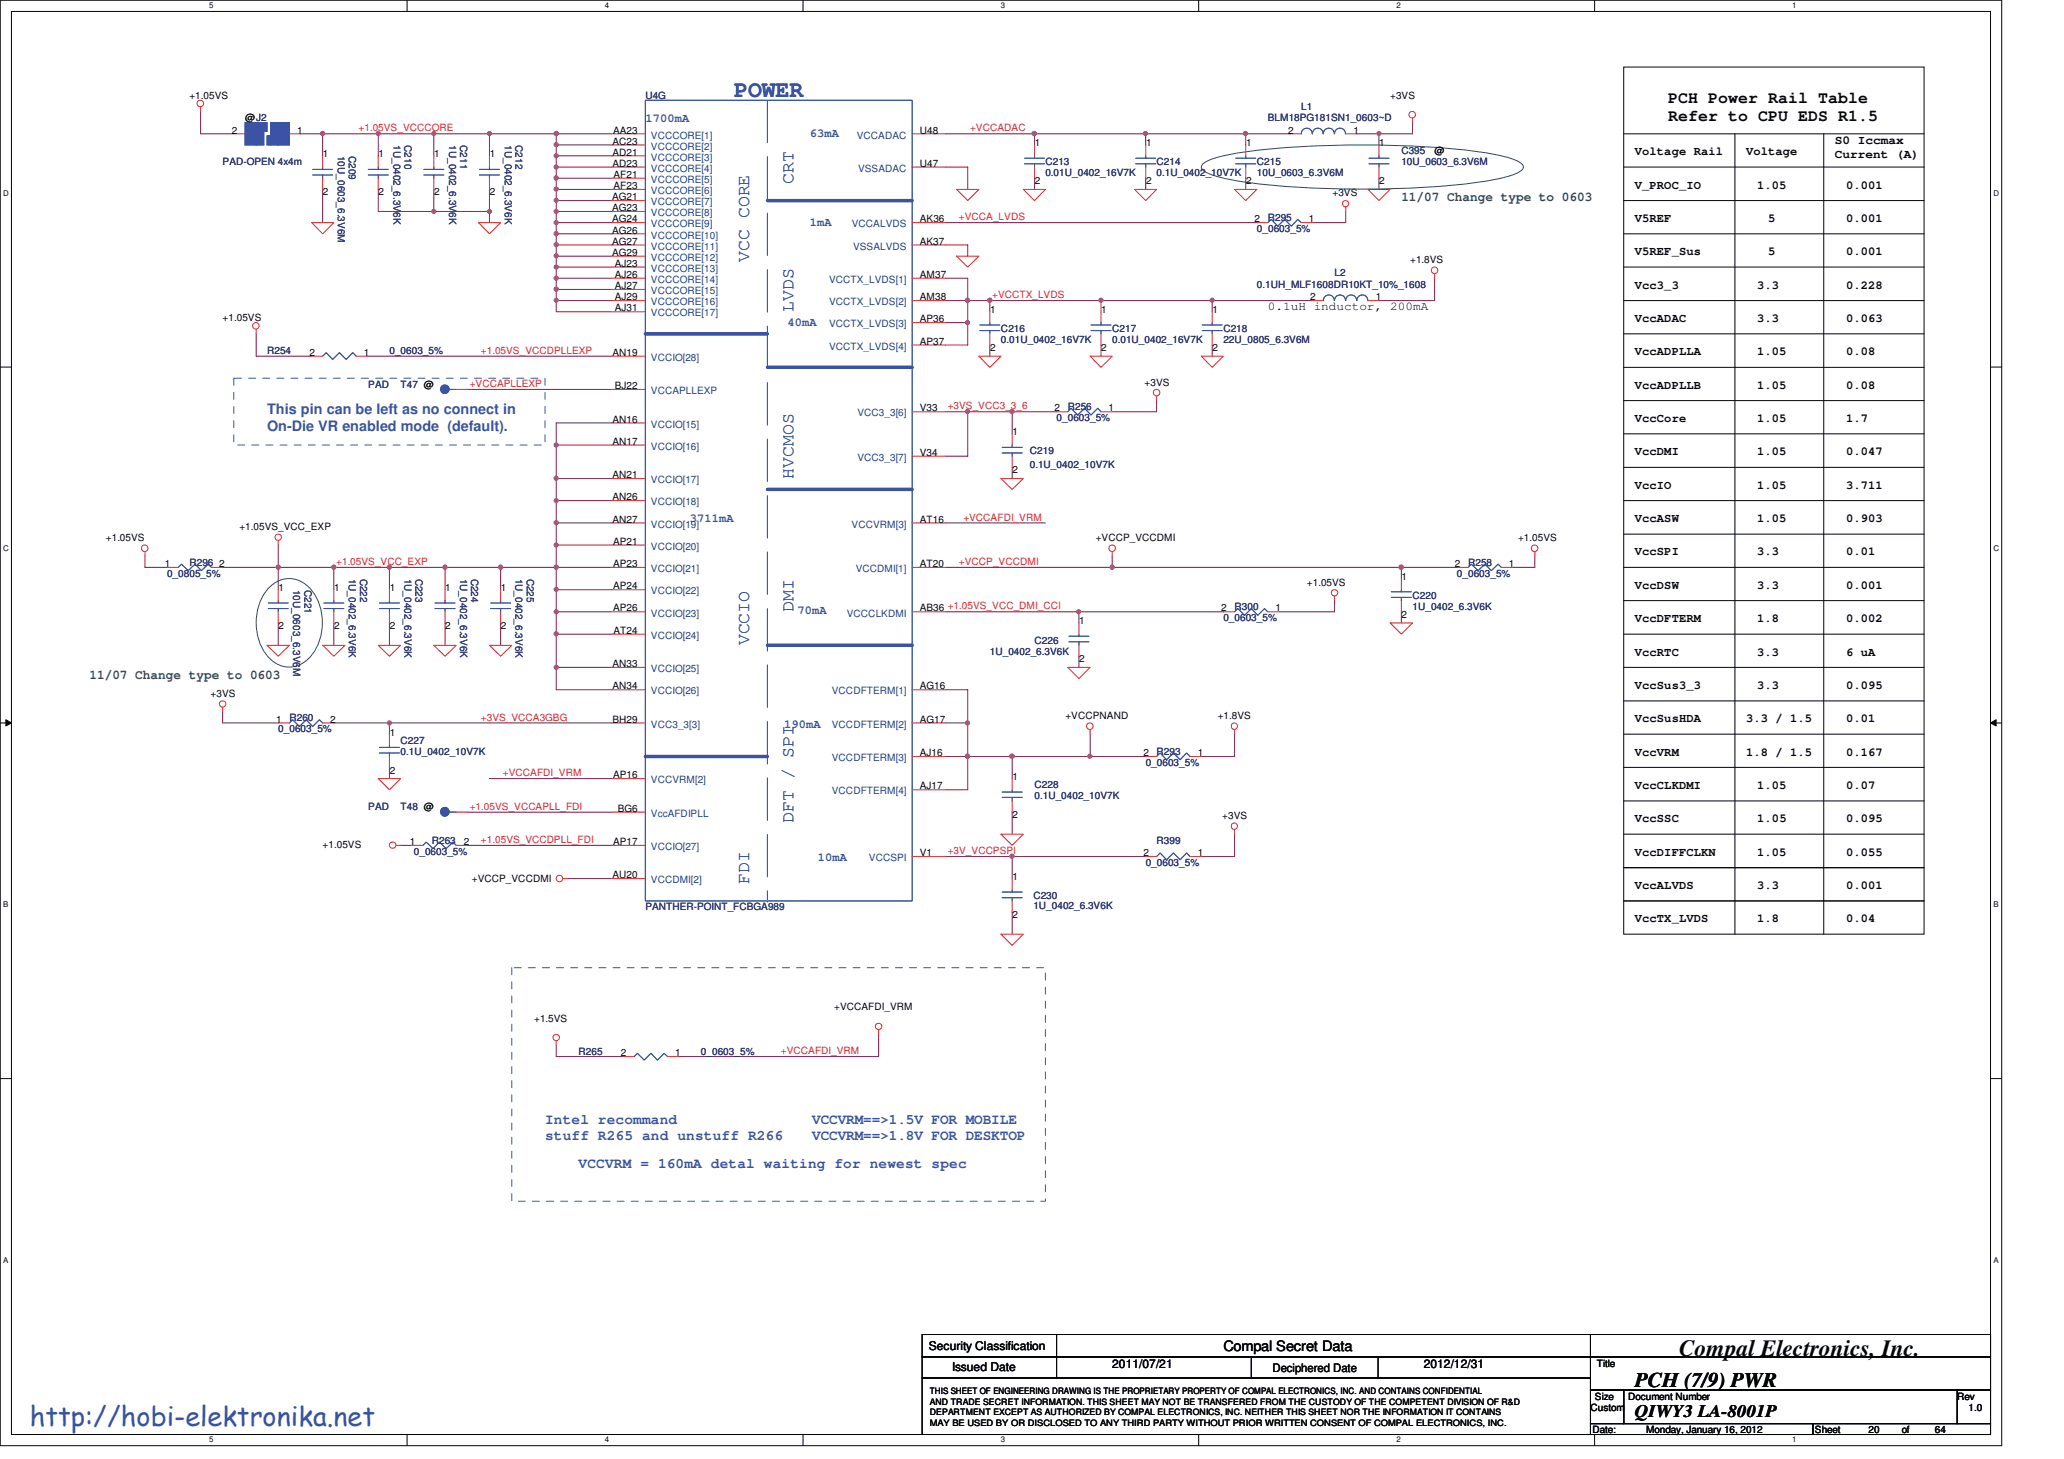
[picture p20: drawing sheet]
<svg xmlns="http://www.w3.org/2000/svg" width="297mm" height="210mm" viewBox="0 0 297 210" stroke-linecap="round" stroke-linejoin="round" font-family="sans-serif">
<defs><g id="words">
<text font-size="3.9" fill="#3953a4" x="4.3" y="205.2">http://hobi-elektronika.net</text>
<text font-size="3.3" fill="#3a53a4" x="105.7" y="14">POWER</text>
<text font-size="3.3" fill="#040505" x="241.7" y="195.1">Compal Electronics, Inc.</text>
<text font-size="3" fill="#040505" x="235.3" y="199.6">PCH (7/9) PWR</text>
<g font-size="2.5" fill="#3a53a4">
<text x="114.2" y="26.5" transform="rotate(-90 114.2 26.5)">CRT</text>
<text x="107.8" y="37.7" transform="rotate(-90 107.8 37.7)">VCC CORE</text>
<text x="114.2" y="44.9" transform="rotate(-90 114.2 44.9)">LVDS</text>
<text x="114.2" y="68.9" transform="rotate(-90 114.2 68.9)">HVCMOS</text>
<text x="114.2" y="88" transform="rotate(-90 114.2 88)">DMI</text>
<text x="107.8" y="92.9" transform="rotate(-90 107.8 92.9)">VCCIO</text>
<text x="114.2" y="118.4" transform="rotate(-90 114.2 118.4)">DFT / SPI</text>
<text x="107.8" y="127.2" transform="rotate(-90 107.8 127.2)">FDI</text>
</g>
<text font-size="2.5" fill="#040505" x="235.3" y="204">QIWY3 LA-8001P</text>
<g font-size="2.4" fill="#040505">
<text x="240.1" y="14.8">PCH Power Rail Table</text>
<text x="240.1" y="17.5">Refer to CPU EDS R1.5</text>
</g>
<g font-size="2.1" fill="#3a53a4">
<text x="38.4" y="59.6">This pin can be left as no connect in</text>
<text x="38.4" y="62">On-Die VR enabled mode (default).</text>
<text x="78.4" y="161.8">Intel recommand</text>
<text x="116.9" y="161.8">VCCVRM==&gt;1.5V FOR MOBILE</text>
<text x="78.4" y="164.1">stuff R265 and unstuff R266</text>
<text x="116.9" y="164.1">VCCVRM==&gt;1.8V FOR DESKTOP</text>
<text x="83.3" y="168.1">VCCVRM = 160mA detal waiting for newest spec</text>
</g>
<text font-size="2.1" fill="#040505" x="176.1" y="194.5">Compal Secret Data</text>
<g font-size="1.9" fill="#0a8141">
<text x="201.7" y="28.9">11/07 Change type to 0603</text>
<text x="12.9" y="97.7">11/07 Change type to 0603</text>
</g>
<g font-size="1.7" fill="#3a53a4">
<text x="92.9" y="17.5">1700mA</text>
<text x="116.5" y="19.8">63mA</text>
<text x="116.5" y="32.6">1mA</text>
<text x="113.3" y="47">40mA</text>
<text x="99.3" y="75.1">3711mA</text>
<text x="114.8" y="88.4">70mA</text>
<text x="112.9" y="104.7">190mA</text>
<text x="117.7" y="123.9">10mA</text>
</g>
<g font-size="1.7" fill="#040505">
<text x="235.3" y="22.3">Voltage Rail</text>
<text x="251.3" y="22.3">Voltage</text>
<text x="264.1" y="20.7">S0 Iccmax</text>
<text x="264.1" y="22.7">Current (A)</text>
<text x="235.3" y="27.1">V_PROC_IO</text>
<text x="252.9" y="27.1">1.05</text>
<text x="265.7" y="27.1">0.001</text>
<text x="235.3" y="31.9">V5REF</text>
<text x="254.5" y="31.9">5</text>
<text x="265.7" y="31.9">0.001</text>
<text x="235.3" y="36.7">V5REF_Sus</text>
<text x="235.3" y="41.5">Vcc3_3</text>
<text x="252.9" y="41.5">3.3</text>
<text x="254.5" y="36.7">5</text>
<text x="265.7" y="36.7">0.001</text>
<text x="265.7" y="41.5">0.228</text>
<text x="182.5" y="44.7">0.1uH inductor, 200mA</text>
<text x="235.3" y="46.4">VccADAC</text>
<text x="252.9" y="46.4">3.3</text>
<text x="265.7" y="46.4">0.063</text>
<text x="235.3" y="51.1">VccADPLLA</text>
<text x="252.9" y="51.1">1.05</text>
<text x="265.7" y="51.1">0.08</text>
<text x="235.3" y="55.9">VccADPLLB</text>
<text x="252.9" y="55.9">1.05</text>
<text x="265.7" y="55.9">0.08</text>
<text x="235.3" y="60.7">VccCore</text>
<text x="235.3" y="65.5">VccDMI</text>
<text x="252.9" y="60.7">1.05</text>
<text x="252.9" y="65.5">1.05</text>
<text x="265.7" y="60.7">1.7</text>
<text x="265.7" y="65.5">0.047</text>
<text x="235.3" y="70.4">VccIO</text>
<text x="252.9" y="70.4">1.05</text>
<text x="265.7" y="70.4">3.711</text>
<text x="235.3" y="75.1">VccASW</text>
<text x="252.9" y="75.1">1.05</text>
<text x="265.7" y="75.1">0.903</text>
<text x="235.3" y="79.9">VccSPI</text>
<text x="252.9" y="79.9">3.3</text>
<text x="265.7" y="79.9">0.01</text>
<text x="235.3" y="84.7">VccDSW</text>
<text x="235.3" y="89.5">VccDFTERM</text>
<text x="252.9" y="84.7">3.3</text>
<text x="252.9" y="89.5">1.8</text>
<text x="265.7" y="89.5">0.002</text>
<text x="265.7" y="84.7">0.001</text>
<text x="235.3" y="94.4">VccRTC</text>
<text x="252.9" y="94.4">3.3</text>
<text x="265.7" y="94.4">6 uA</text>
<text x="235.3" y="99.1">VccSus3_3</text>
<text x="252.9" y="99.1">3.3</text>
<text x="265.7" y="99.1">0.095</text>
<text x="235.3" y="103.9">VccSusHDA</text>
<text x="251.3" y="103.9">3.3 / 1.5</text>
<text x="265.7" y="103.9">0.01</text>
<text x="235.3" y="108.8">VccVRM</text>
<text x="235.3" y="113.5">VccCLKDMI</text>
<text x="251.3" y="108.8">1.8 / 1.5</text>
<text x="252.9" y="113.5">1.05</text>
<text x="265.7" y="108.8">0.167</text>
<text x="265.7" y="113.5">0.07</text>
<text x="235.3" y="118.4">VccSSC</text>
<text x="252.9" y="118.4">1.05</text>
<text x="265.7" y="118.4">0.095</text>
<text x="235.3" y="123.1">VccDIFFCLKN</text>
<text x="252.9" y="123.1">1.05</text>
<text x="265.7" y="123.1">0.055</text>
<text x="235.3" y="127.9">VccALVDS</text>
<text x="252.9" y="127.9">3.3</text>
<text x="265.7" y="127.9">0.001</text>
<text x="235.3" y="132.8">VccTX_LVDS</text>
<text x="252.9" y="132.8">1.8</text>
<text x="265.7" y="132.8">0.04</text>
<text x="133.7" y="194.3">Security Classification</text>
<text x="137" y="197.4">Issued Date</text>
<text x="160.1" y="196.9">2011/07/21</text>
<text x="183.1" y="197.4">Deciphered Date</text>
<text x="204.9" y="196.9">2012/12/31</text>
</g>
<g font-size="1.4" fill="#040505">
<text x="27.3" y="14.2">+1.05VS</text>
<text x="35.3" y="17.4">@J2</text>
<text x="200.1" y="14.2">+3VS</text>
<text x="33.4" y="19.2">2</text>
<text x="42.8" y="19.2">1</text>
<text x="46.5" y="22.6">1</text>
<text x="54.5" y="22.6">1</text>
<text x="62.5" y="22.6">1</text>
<text x="70.5" y="22.6">1</text>
<text x="88.1" y="20.8">AC23</text>
<text x="88.1" y="22.4">AD21</text>
<text x="88.1" y="24">AD23</text>
<text x="88.2" y="19.2">AA23</text>
<text x="132.4" y="24">U47</text>
<text x="132.4" y="19.2">U48</text>
<text x="148.9" y="21">1</text>
<text x="164.9" y="21">1</text>
<text x="179.3" y="21">1</text>
<text x="185.4" y="19.2">2</text>
<text x="194.8" y="19.2">1</text>
<text x="198.5" y="21">1</text>
<text x="206.5" y="22.2">@</text>
<text x="46.5" y="28.1">2</text>
<text x="54.5" y="28.1">2</text>
<text x="62.5" y="28.1">2</text>
<text x="70.5" y="28.1">2</text>
<text x="88.1" y="28.8">AG21</text>
<text x="88.3" y="25.6">AF21</text>
<text x="88.3" y="27.2">AF23</text>
<text x="148.9" y="26.5">2</text>
<text x="164.9" y="26.5">2</text>
<text x="179.3" y="26.5">2</text>
<text x="191.8" y="28.3">+3VS</text>
<text x="198.5" y="26.5">2</text>
<text x="88.1" y="30.4">AG23</text>
<text x="88.1" y="32">AG24</text>
<text x="88.1" y="33.6">AG26</text>
<text x="88.1" y="35.2">AG27</text>
<text x="132.4" y="35.2">AK37</text>
<text x="132.4" y="32">AK36</text>
<text x="180.5" y="32">2</text>
<text x="188.4" y="32">1</text>
<text x="88.1" y="36.8">AG29</text>
<text x="88.5" y="38.4">AJ23</text>
<text x="88.5" y="40">AJ26</text>
<text x="88.5" y="41.6">AJ27</text>
<text x="132.4" y="40">AM37</text>
<text x="202.9" y="37.9">+1.8VS</text>
<text x="32" y="46.2">+1.05VS</text>
<text x="88.5" y="43.2">AJ29</text>
<text x="88.5" y="44.8">AJ31</text>
<text x="132.4" y="43.2">AM38</text>
<text x="132.4" y="46.4">AP36</text>
<text x="142.5" y="45">1</text>
<text x="158.5" y="45">1</text>
<text x="174.5" y="45">1</text>
<text x="188.5" y="43.2">2</text>
<text x="198" y="43.2">1</text>
<text x="44.5" y="51.2">2</text>
<text x="52.4" y="51.2">1</text>
<text x="88.1" y="51.2">AN19</text>
<text x="132.4" y="49.6">AP37</text>
<text x="142.5" y="50.5">2</text>
<text x="158.5" y="50.5">2</text>
<text x="174.5" y="50.5">2</text>
<text x="88.5" y="56">BJ22</text>
<text x="132.4" y="59.2">V33</text>
<text x="151.8" y="59.2">2</text>
<text x="159.6" y="59.2">1</text>
<text x="164.7" y="55.5">+3VS</text>
<text x="88.1" y="60.8">AN16</text>
<text x="88.1" y="64">AN17</text>
<text x="132.4" y="65.6">V34</text>
<text x="145.7" y="62.6">1</text>
<text x="88.1" y="68.8">AN21</text>
<text x="145.7" y="68.1">2</text>
<text x="15.2" y="77.9">+1.05VS</text>
<text x="34.5" y="76.3">+1.05VS_VCC_EXP</text>
<text x="88.1" y="72">AN26</text>
<text x="88.1" y="75.2">AN27</text>
<text x="132.4" y="75.2">AT16</text>
<text x="157.7" y="77.9">+VCCP_VCCDMI</text>
<text x="218.5" y="77.9">+1.05VS</text>
<text x="23.7" y="81.6">1</text>
<text x="31.5" y="81.6">2</text>
<text x="88.2" y="78.4">AP21</text>
<text x="88.2" y="81.6">AP23</text>
<text x="132.4" y="81.6">AT20</text>
<text x="201.7" y="83.5">1</text>
<text x="209.4" y="81.6">2</text>
<text x="217.2" y="81.6">1</text>
<text x="40.1" y="85">1</text>
<text x="48.1" y="85">1</text>
<text x="56.1" y="85">1</text>
<text x="64.1" y="85">1</text>
<text x="72.1" y="85">1</text>
<text x="88.2" y="88">AP26</text>
<text x="88.2" y="84.8">AP24</text>
<text x="132.4" y="88">AB36 +1.05VS_VCC_DMI_CCI</text>
<text x="155.3" y="89.9">1</text>
<text x="175.8" y="88">2</text>
<text x="183.6" y="88">1</text>
<text x="188.1" y="84.3">+1.05VS</text>
<text x="201.7" y="88.9">2</text>
<text x="40.1" y="90.5">2</text>
<text x="48.1" y="90.5">2</text>
<text x="56.1" y="90.5">2</text>
<text x="64.1" y="90.5">2</text>
<text x="72.1" y="90.5">2</text>
<text x="88.3" y="91.2">AT24</text>
<text x="155.3" y="95.3">2</text>
<text x="30.3" y="100.3">+3VS</text>
<text x="88.1" y="96">AN33</text>
<text x="88.1" y="99.2">AN34</text>
<text x="132.4" y="99.2">AG16</text>
<text x="39.7" y="104">1</text>
<text x="47.5" y="104">2</text>
<text x="56.1" y="105.9">1</text>
<text x="88.1" y="104">BH29</text>
<text x="132.4" y="104">AG17</text>
<text x="153.3" y="103.5">+VCCPNAND</text>
<text x="175.3" y="103.5">+1.8VS</text>
<text x="56.1" y="111.3">2</text>
<text x="88.2" y="112">AP16</text>
<text x="132.4" y="113.6">AJ17</text>
<text x="132.4" y="108.8">AJ16</text>
<text x="145.7" y="112.3">1</text>
<text x="164.5" y="108.8">2</text>
<text x="172.4" y="108.8">1</text>
<text x="88.9" y="116.8">BG6</text>
<text x="145.7" y="117.7">2</text>
<text x="175.9" y="117.9">+3VS</text>
<text x="46.4" y="122">+1.05VS</text>
<text x="59" y="121.6">1</text>
<text x="66.8" y="121.6">2</text>
<text x="88.2" y="121.6">AP17</text>
<text x="132.4" y="123.2">V1</text>
<text x="164.5" y="123.2">2</text>
<text x="172.4" y="123.2">1</text>
<text x="67.9" y="126.9">+VCCP_VCCDMI</text>
<text x="88.1" y="126.4">AU20</text>
<text x="145.7" y="126.7">1</text>
<text x="145.7" y="132.1">2</text>
<text x="76.9" y="147">+1.5VS</text>
<text x="120.1" y="145.4">+VCCAFDI_VRM</text>
<text x="89.4" y="152">2</text>
<text x="97.2" y="152">1</text>
<text x="229.8" y="196.8">Title</text>
<text x="228.9" y="203">Custom</text>
<text x="229.5" y="201.4">Size</text>
<text x="234.3" y="201.4">Document Number</text>
<text x="281.7" y="201.4">Rev</text>
<text x="283.3" y="203">1.0</text>
<text x="229.2" y="206.2">Date:</text>
<text x="236.9" y="206.2">Monday, January 16, 2012</text>
<text x="261.2" y="206.2">Sheet</text>
<text x="268.9" y="206.2">20</text>
<text x="273.7" y="206.2">of</text>
<text x="278.5" y="206.2">64</text>
</g>
<g font-size="1.4" fill="#2d2d72">
<text x="92.9" y="14.2">U4G</text>
<text x="182.5" y="17.4">BLM18PG181SN1_0603~D</text>
<text x="187.3" y="15.8">L1</text>
<text x="32" y="23.8">PAD-OPEN 4x4m</text>
<text x="48.6" y="22.4" transform="rotate(90 48.6 22.4)">10U_0603_6.3V6M</text>
<text x="50.2" y="22.4" transform="rotate(90 50.2 22.4)">C209</text>
<text x="56.6" y="20.9" transform="rotate(90 56.6 20.9)">1U_0402_6.3V6K</text>
<text x="58.2" y="20.9" transform="rotate(90 58.2 20.9)">C210</text>
<text x="64.6" y="20.9" transform="rotate(90 64.6 20.9)">1U_0402_6.3V6K</text>
<text x="66.2" y="20.9" transform="rotate(90 66.2 20.9)">C211</text>
<text x="72.6" y="20.9" transform="rotate(90 72.6 20.9)">1U_0402_6.3V6K</text>
<text x="74.2" y="20.9" transform="rotate(90 74.2 20.9)">C212</text>
<text x="150.4" y="23.8">C213</text>
<text x="166.5" y="23.8">C214</text>
<text x="180.9" y="23.8">C215</text>
<text x="201.7" y="22.2">C395</text>
<text x="201.7" y="23.8">10U_0603_6.3V6M</text>
<text x="150.4" y="25.4">0.01U_0402_16V7K</text>
<text x="166.5" y="25.4">0.1U_0402_10V7K</text>
<text x="180.9" y="25.4">10U_0603_6.3V6M</text>
<text x="180.9" y="33.4">0_0603_5%</text>
<text x="182.5" y="31.8">R295</text>
<text x="180.9" y="41.4">0.1UH_MLF1608DR10KT_10%_1608</text>
<text x="192.1" y="39.8">L2</text>
<text x="144.1" y="47.8">C216</text>
<text x="160.1" y="47.8">C217</text>
<text x="176.1" y="47.8">C218</text>
<text x="38.4" y="51">R254</text>
<text x="56" y="51">0_0603_5%</text>
<text x="144.1" y="49.4">0.01U_0402_16V7K</text>
<text x="160.1" y="49.4">0.01U_0402_16V7K</text>
<text x="176.1" y="49.4">22U_0805_6.3V6M</text>
<text x="53" y="55.8">PAD</text>
<text x="57.7" y="55.8">T47 @</text>
<text x="153.7" y="59">R256</text>
<text x="148.2" y="65.4">C219</text>
<text x="152.1" y="60.6">0_0603_5%</text>
<text x="148.2" y="67.3">0.1U_0402_10V7K</text>
<text x="24" y="83">0_0805_5%</text>
<text x="27.3" y="81.4">R296</text>
<text x="50.2" y="83.3" transform="rotate(90 50.2 83.3)">1U_0402_6.3V6K</text>
<text x="51.8" y="83.3" transform="rotate(90 51.8 83.3)">C222</text>
<text x="58.2" y="83.3" transform="rotate(90 58.2 83.3)">1U_0402_6.3V6K</text>
<text x="59.8" y="83.3" transform="rotate(90 59.8 83.3)">C223</text>
<text x="66.2" y="83.3" transform="rotate(90 66.2 83.3)">1U_0402_6.3V6K</text>
<text x="67.8" y="83.3" transform="rotate(90 67.8 83.3)">C224</text>
<text x="74.2" y="83.3" transform="rotate(90 74.2 83.3)">1U_0402_6.3V6K</text>
<text x="75.8" y="83.3" transform="rotate(90 75.8 83.3)">C225</text>
<text x="209.7" y="83">0_0603_5%</text>
<text x="211.3" y="81.4">R258</text>
<text x="42.2" y="84.9" transform="rotate(90 42.2 84.9)">10U_0603_6.3V6M</text>
<text x="43.8" y="84.9" transform="rotate(90 43.8 84.9)">C221</text>
<text x="176.1" y="89.4">0_0603_5%</text>
<text x="177.7" y="87.8">R300</text>
<text x="203.3" y="86.2">C220</text>
<text x="203.3" y="87.8">1U_0402_6.3V6K</text>
<text x="142.4" y="94.2">1U_0402_6.3V6K</text>
<text x="148.9" y="92.6">C226</text>
<text x="40" y="105.4">0_0603_5%</text>
<text x="41.7" y="103.8">R260</text>
<text x="57.7" y="107">C227</text>
<text x="57.7" y="108.6">0.1U_0402_10V7K</text>
<text x="148.9" y="113.4">C228</text>
<text x="164.9" y="110.2">0_0603_5%</text>
<text x="166.5" y="108.6">R293</text>
<text x="53" y="116.6">PAD</text>
<text x="57.7" y="116.6">T48 @</text>
<text x="148.9" y="115">0.1U_0402_10V7K</text>
<text x="59.6" y="123">0_0603_5%</text>
<text x="62.1" y="121.4">R263</text>
<text x="164.9" y="124.6">0_0603_5%</text>
<text x="166.5" y="121.4">R399</text>
<text x="92.9" y="131">PANTHER-POINT_FCBGA989</text>
<text x="148.7" y="129.4">C230</text>
<text x="148.7" y="130.8">1U_0402_6.3V6K</text>
<text x="83.3" y="151.8">R265</text>
<text x="100.9" y="151.8">0_0603_5%</text>
</g>
<g font-size="1.4" fill="#ec2426">
<text x="51.6" y="18.9">+1.05VS_VCCCORE</text>
<text x="139.6" y="18.9">+VCCADAC</text>
<text x="138" y="31.7">+VCCA_LVDS</text>
<text x="142.8" y="42.9">+VCCTX_LVDS</text>
<text x="69.2" y="50.9">+1.05VS_VCCDPLLEXP</text>
<text x="67.6" y="55.7">+VCCAPLLEXP</text>
<text x="136.4" y="58.9">+3VS_VCC3_3_6</text>
<text x="138.6" y="74.9">+VCCAFDI_VRM</text>
<text x="48.4" y="81.3">+1.05VS_VCC_EXP</text>
<text x="138" y="81.3">+VCCP_VCCDMI</text>
<text x="69.2" y="103.7">+3VS_VCCA3GBG</text>
<text x="72.4" y="111.7">+VCCAFDI_VRM</text>
<text x="67.6" y="116.5">+1.05VS_VCCAPLL_FDI</text>
<text x="69.2" y="121.3">+1.05VS_VCCDPLL_FDI</text>
<text x="136.4" y="122.9">+3V_VCCPSPI</text>
<text x="112.4" y="151.7">+VCCAFDI_VRM</text>
</g>
<g font-size="1.4" fill="#1d437e">
<text x="93.7" y="19.9">VCCCORE[1]</text>
<text x="93.7" y="21.5">VCCCORE[2]</text>
<text x="93.7" y="23.1">VCCCORE[3]</text>
<text x="123.3" y="19.9">VCCADAC</text>
<text x="93.7" y="24.7">VCCCORE[4]</text>
<text x="93.7" y="26.3">VCCCORE[5]</text>
<text x="93.7" y="27.9">VCCCORE[6]</text>
<text x="93.7" y="29.5">VCCCORE[7]</text>
<text x="123.5" y="24.7">VSSADAC</text>
<text x="93.7" y="31.1">VCCCORE[8]</text>
<text x="93.7" y="32.7">VCCCORE[9]</text>
<text x="93.7" y="34.3">VCCCORE[10]</text>
<text x="93.7" y="35.9">VCCCORE[11]</text>
<text x="122.6" y="32.7">VCCALVDS</text>
<text x="122.8" y="35.9">VSSALVDS</text>
<text x="93.7" y="37.5">VCCCORE[12]</text>
<text x="93.7" y="39.1">VCCCORE[13]</text>
<text x="93.7" y="40.7">VCCCORE[14]</text>
<text x="119.3" y="40.7">VCCTX_LVDS[1]</text>
<text x="93.7" y="42.3">VCCCORE[15]</text>
<text x="93.7" y="43.9">VCCCORE[16]</text>
<text x="93.7" y="45.5">VCCCORE[17]</text>
<text x="119.3" y="43.9">VCCTX_LVDS[2]</text>
<text x="119.3" y="47.1">VCCTX_LVDS[3]</text>
<text x="93.7" y="51.9">VCCIO[28]</text>
<text x="119.3" y="50.3">VCCTX_LVDS[4]</text>
<text x="93.7" y="56.7">VCCAPLLEXP</text>
<text x="123.4" y="59.9">VCC3_3[6]</text>
<text x="93.7" y="61.5">VCCIO[15]</text>
<text x="93.7" y="64.7">VCCIO[16]</text>
<text x="93.7" y="69.6">VCCIO[17]</text>
<text x="123.4" y="66.3">VCC3_3[7]</text>
<text x="93.7" y="72.7">VCCIO[18]</text>
<text x="93.7" y="75.9">VCCIO[19]</text>
<text x="122.6" y="75.9">VCCVRM[3]</text>
<text x="93.7" y="79.1">VCCIO[20]</text>
<text x="93.7" y="82.3">VCCIO[21]</text>
<text x="123.1" y="82.3">VCCDMI[1]</text>
<text x="93.7" y="88.7">VCCIO[23]</text>
<text x="93.7" y="85.6">VCCIO[22]</text>
<text x="121.9" y="88.7">VCCCLKDMI</text>
<text x="93.7" y="91.9">VCCIO[24]</text>
<text x="93.7" y="96.7">VCCIO[25]</text>
<text x="93.7" y="99.9">VCCIO[26]</text>
<text x="119.7" y="99.9">VCCDFTERM[1]</text>
<text x="93.7" y="104.7">VCC3_3[3]</text>
<text x="119.7" y="104.7">VCCDFTERM[2]</text>
<text x="93.7" y="112.7">VCCVRM[2]</text>
<text x="119.7" y="109.6">VCCDFTERM[3]</text>
<text x="93.7" y="117.6">VccAFDIPLL</text>
<text x="119.7" y="114.3">VCCDFTERM[4]</text>
<text x="93.7" y="122.3">VCCIO[27]</text>
<text x="125" y="123.9">VCCSPI</text>
<text x="93.7" y="127.1">VCCDMI[2]</text>
</g>
<g font-size="1.3" fill="#040505">
<text x="133.8" y="200.6">THIS SHEET OF ENGINEERING DRAWING IS THE PROPRIETARY PROPERTY OF COMPAL ELECTRONICS, INC. AND CONTAINS CONFIDENTIAL</text>
<text x="133.8" y="202.1">AND TRADE SECRET INFORMATION. THIS SHEET MAY NOT BE TRANSFERED FROM THE CUSTODY OF THE COMPETENT DIVISION OF R&amp;D</text>
<text x="133.8" y="203.7">DEPARTMENT EXCEPT AS AUTHORIZED BY COMPAL ELECTRONICS, INC. NEITHER THIS SHEET NOR THE INFORMATION IT CONTAINS</text>
<text x="133.8" y="205.2">MAY BE USED BY OR DISCLOSED TO ANY THIRD PARTY WITHOUT PRIOR WRITTEN CONSENT OF COMPAL ELECTRONICS, INC.</text>
</g>
<g font-size="1.1" fill="#040505">
<text x="30.1" y="1.2">5</text>
<text x="87" y="1.2">4</text>
<text x="144" y="1.2">3</text>
<text x="201" y="1.2">2</text>
<text x="257.9" y="1.2">1</text>
<text x=".5" y="28.2">D</text>
<text x="286.9" y="28.2">D</text>
<text x=".5" y="79.4">C</text>
<text x="286.9" y="79.4">C</text>
<text x=".5" y="130.6">B</text>
<text x="286.9" y="130.6">B</text>
<text x=".5" y="181.8">A</text>
<text x="286.9" y="181.8">A</text>
<text x="30.1" y="207.6">5</text>
<text x="87" y="207.6">4</text>
<text x="144" y="207.6">3</text>
<text x="201" y="207.6">2</text>
<text x="257.9" y="207.6">1</text>
</g>
</g></defs>
<path d="M0 0h288.1v208.1h-288.1zM1.6 1.6h284.9v204.9h-284.9z" fill="none" stroke="#040505" stroke-width=".14"/>
<g fill="#fff">
<path d="M30.1 .2h.6v1.2h-.6z"/>
<path d="M30.1 206.6h.6v1.2h-.6z"/>
</g>
<path d="M58.6 0v1.6M58.6 206.5v1.6" fill="none" stroke="#040505" stroke-width=".14"/>
<g fill="#fff">
<path d="M87 .2h.6v1.2h-.6z"/>
<path d="M87 206.6h.6v1.2h-.6z"/>
</g>
<path d="M115.6 0v1.6M115.6 206.5v1.6" fill="none" stroke="#040505" stroke-width=".14"/>
<g fill="#fff">
<path d="M144 .2h.6v1.2h-.6z"/>
<path d="M144 206.6h.6v1.2h-.6z"/>
</g>
<path d="M172.5 0v1.6M172.5 206.5v1.6" fill="none" stroke="#040505" stroke-width=".14"/>
<g fill="#fff">
<path d="M201 .2h.5v1.2h-.5z"/>
<path d="M201 206.6h.5v1.2h-.5z"/>
</g>
<path d="M229.5 0v1.6M229.5 206.5v1.6" fill="none" stroke="#040505" stroke-width=".14"/>
<g fill="#fff">
<path d="M257.9 .2h.6v1.2h-.6z"/>
<path d="M257.9 206.6h.6v1.2h-.6z"/>
<path d="M.5 27.2h.7v1.2h-.7z"/>
<path d="M286.9 27.2h.8v1.2h-.8z"/>
<path d="M.5 78.4h.7v1.2h-.7z"/>
<path d="M286.9 78.4h.8v1.2h-.8z"/>
</g>
<path d="M0 52.8h1.6M286.5 52.8h1.6" fill="none" stroke="#040505" stroke-width=".14"/>
<g fill="#fff">
<path d="M.5 129.6h.7v1.2h-.7z"/>
<path d="M286.9 129.6h.7v1.2h-.7z"/>
</g>
<path d="M0 104.1h1.6M286.5 104.1h1.6" fill="none" stroke="#040505" stroke-width=".14"/>
<path d="M.8 103.6l.8 .5-.8 .4z" fill="#040505"/>
<path d="M.8 103.6l.8 .5-.8 .4z" fill="none" stroke="#040505" stroke-width=".14"/>
<path d="M286.5 104.1l.8-.5v.9z" fill="#040505"/>
<path d="M286.5 104.1l.8-.5v.9z" fill="none" stroke="#040505" stroke-width=".14"/>
<g fill="#fff">
<path d="M.5 180.8h.7v1.2h-.7z"/>
<path d="M286.9 180.8h.7v1.2h-.7z"/>
</g>
<path d="M0 155.2h1.6M286.5 155.2h1.6" fill="none" stroke="#040505" stroke-width=".14"/>
<path d="M28.9 16v3.3M80 19.3h8M80 41.7h8M80 150.4v1.7h9.7M126.4 148.9v3.2h-28.7" fill="none" stroke="#7f1542" stroke-width=".14"/>
<circle cx="80" cy="19.2" r=".3" fill="#b8529f"/>
<circle cx="80" cy="19.2" r=".3" fill="none" stroke="#b8529f" stroke-width=".14"/>
<path d="M88 40h-8v1.7" fill="none" stroke="#7f1542" stroke-width=".14"/>
<circle cx="80" cy="41.6" r=".31" fill="#b8529f"/>
<circle cx="80" cy="41.6" r=".31" fill="none" stroke="#b8529f" stroke-width=".14"/>
<circle cx="80" cy="40" r=".3" fill="#b8529f"/>
<circle cx="80" cy="40" r=".3" fill="none" stroke="#b8529f" stroke-width=".14"/>
<path d="M54.4 19.3h8v3.1M62.4 27.3v3.1M80 38.4h8" fill="none" stroke="#7f1542" stroke-width=".14"/>
<circle cx="54.4" cy="19.2" r=".3" fill="#b8529f"/>
<circle cx="54.4" cy="19.2" r=".3" fill="none" stroke="#b8529f" stroke-width=".14"/>
<path d="M88 36.9h-8v1.5" fill="none" stroke="#7f1542" stroke-width=".14"/>
<circle cx="80" cy="36.8" r=".3" fill="#b8529f"/>
<circle cx="80" cy="36.8" r=".3" fill="none" stroke="#b8529f" stroke-width=".14"/>
<path d="M88 35.3h-8v1.6" fill="none" stroke="#7f1542" stroke-width=".14"/>
<circle cx="80" cy="35.2" r=".3" fill="#b8529f"/>
<circle cx="80" cy="35.2" r=".3" fill="none" stroke="#b8529f" stroke-width=".14"/>
<path d="M88 33.7h-8v1.6" fill="none" stroke="#7f1542" stroke-width=".14"/>
<circle cx="80" cy="33.6" r=".31" fill="#b8529f"/>
<circle cx="80" cy="33.6" r=".31" fill="none" stroke="#b8529f" stroke-width=".14"/>
<path d="M88 32h-8v1.7" fill="none" stroke="#7f1542" stroke-width=".14"/>
<circle cx="80" cy="32" r=".3" fill="#b8529f"/>
<circle cx="80" cy="32" r=".3" fill="none" stroke="#b8529f" stroke-width=".14"/>
<path d="M46.4 19.3h8M80 30.4h8" fill="none" stroke="#7f1542" stroke-width=".14"/>
<circle cx="46.4" cy="19.2" r=".3" fill="#b8529f"/>
<circle cx="46.4" cy="19.2" r=".3" fill="none" stroke="#b8529f" stroke-width=".14"/>
<path d="M80 30.4v1.6" fill="none" stroke="#7f1542" stroke-width=".14"/>
<circle cx="80" cy="30.4" r=".3" fill="#b8529f"/>
<circle cx="80" cy="30.4" r=".3" fill="none" stroke="#b8529f" stroke-width=".14"/>
<path d="M46.4 27.3v4.7M88 28.9h-8v1.5" fill="none" stroke="#7f1542" stroke-width=".14"/>
<circle cx="80" cy="28.8" r=".3" fill="#b8529f"/>
<circle cx="80" cy="28.8" r=".3" fill="none" stroke="#b8529f" stroke-width=".14"/>
<path d="M46.4 19.3v3.1M88 27.3h-8v1.6" fill="none" stroke="#7f1542" stroke-width=".14"/>
<circle cx="80" cy="27.2" r=".3" fill="#b8529f"/>
<circle cx="80" cy="27.2" r=".3" fill="none" stroke="#b8529f" stroke-width=".14"/>
<path d="M88 25.7h-8v1.6" fill="none" stroke="#7f1542" stroke-width=".14"/>
<circle cx="80" cy="25.6" r=".31" fill="#b8529f"/>
<circle cx="80" cy="25.6" r=".31" fill="none" stroke="#b8529f" stroke-width=".14"/>
<path d="M80 24h8" fill="none" stroke="#7f1542" stroke-width=".14"/>
<circle cx="80" cy="24" r=".3" fill="#b8529f"/>
<circle cx="80" cy="24" r=".3" fill="none" stroke="#b8529f" stroke-width=".14"/>
<path d="M80 24v1.7M88 20.9h-8v1.5h8" fill="none" stroke="#7f1542" stroke-width=".14"/>
<circle cx="80" cy="20.8" r=".3" fill="#b8529f"/>
<circle cx="80" cy="20.8" r=".3" fill="none" stroke="#b8529f" stroke-width=".14"/>
<path d="M67.3 56h20.7M80 41.7v1.6" fill="none" stroke="#7f1542" stroke-width=".14"/>
<circle cx="80" cy="43.2" r=".3" fill="#b8529f"/>
<circle cx="80" cy="43.2" r=".3" fill="none" stroke="#b8529f" stroke-width=".14"/>
<path d="M80 78.4v3.3h8M80 75.3h8" fill="none" stroke="#7f1542" stroke-width=".14"/>
<circle cx="80" cy="78.4" r=".3" fill="#b8529f"/>
<circle cx="80" cy="78.4" r=".3" fill="none" stroke="#b8529f" stroke-width=".14"/>
<path d="M80 78.4h8M80 81.7v3.2" fill="none" stroke="#7f1542" stroke-width=".14"/>
<circle cx="80" cy="81.6" r=".31" fill="#b8529f"/>
<circle cx="80" cy="81.6" r=".31" fill="none" stroke="#b8529f" stroke-width=".14"/>
<path d="M80 19.3v1.6" fill="none" stroke="#7f1542" stroke-width=".14"/>
<circle cx="80" cy="19.2" r=".3" fill="#b8529f"/>
<circle cx="80" cy="19.2" r=".3" fill="none" stroke="#b8529f" stroke-width=".14"/>
<path d="M80 72v3.3M80 68.9h8" fill="none" stroke="#7f1542" stroke-width=".14"/>
<circle cx="80" cy="72" r=".3" fill="#b8529f"/>
<circle cx="80" cy="72" r=".3" fill="none" stroke="#b8529f" stroke-width=".14"/>
<path d="M80 75.3v3.1M80 72h8" fill="none" stroke="#7f1542" stroke-width=".14"/>
<circle cx="80" cy="75.2" r=".3" fill="#b8529f"/>
<circle cx="80" cy="75.2" r=".3" fill="none" stroke="#b8529f" stroke-width=".14"/>
<path d="M80 68.9v3.1M80 64h8" fill="none" stroke="#7f1542" stroke-width=".14"/>
<circle cx="80" cy="68.8" r=".3" fill="#b8529f"/>
<circle cx="80" cy="68.8" r=".3" fill="none" stroke="#b8529f" stroke-width=".14"/>
<path d="M70.4 19.3h9.6" fill="none" stroke="#7f1542" stroke-width=".14"/>
<circle cx="70.4" cy="19.2" r=".3" fill="#b8529f"/>
<circle cx="70.4" cy="19.2" r=".3" fill="none" stroke="#b8529f" stroke-width=".14"/>
<path d="M88 60.9h-8v3.1M80 91.3h8M80 96.1v3.2h8" fill="none" stroke="#7f1542" stroke-width=".14"/>
<circle cx="80" cy="96" r=".3" fill="#b8529f"/>
<circle cx="80" cy="96" r=".3" fill="none" stroke="#b8529f" stroke-width=".14"/>
<path d="M80 88v3.3M80 96.1h8M80 84.9h8" fill="none" stroke="#7f1542" stroke-width=".14"/>
<circle cx="80" cy="88" r=".3" fill="#b8529f"/>
<circle cx="80" cy="88" r=".3" fill="none" stroke="#b8529f" stroke-width=".14"/>
<path d="M80 91.3v4.8M80 88h8" fill="none" stroke="#7f1542" stroke-width=".14"/>
<circle cx="80" cy="91.2" r=".3" fill="#b8529f"/>
<circle cx="80" cy="91.2" r=".3" fill="none" stroke="#b8529f" stroke-width=".14"/>
<path d="M80 84.9v3.1" fill="none" stroke="#7f1542" stroke-width=".14"/>
<circle cx="80" cy="84.8" r=".3" fill="#b8529f"/>
<circle cx="80" cy="84.8" r=".3" fill="none" stroke="#b8529f" stroke-width=".14"/>
<path d="M62.4 19.3h8v3.1M70.4 30.4v1.6M72 81.7h8" fill="none" stroke="#7f1542" stroke-width=".14"/>
<circle cx="62.4" cy="19.2" r=".3" fill="#b8529f"/>
<circle cx="62.4" cy="19.2" r=".3" fill="none" stroke="#b8529f" stroke-width=".14"/>
<path d="M40 89.7v3.2M48 89.7v3.2M56 89.7v3.2M64 81.7h8v3.2M64 89.7v3.2M72 89.7v3.2" fill="none" stroke="#7f1542" stroke-width=".14"/>
<circle cx="72" cy="81.6" r=".31" fill="#b8529f"/>
<circle cx="72" cy="81.6" r=".31" fill="none" stroke="#b8529f" stroke-width=".14"/>
<path d="M56 81.7h8v3.2" fill="none" stroke="#7f1542" stroke-width=".14"/>
<circle cx="64" cy="81.6" r=".31" fill="#b8529f"/>
<circle cx="64" cy="81.6" r=".31" fill="none" stroke="#b8529f" stroke-width=".14"/>
<path d="M48 81.7h8v3.2" fill="none" stroke="#7f1542" stroke-width=".14"/>
<circle cx="56" cy="81.6" r=".31" fill="#b8529f"/>
<circle cx="56" cy="81.6" r=".31" fill="none" stroke="#b8529f" stroke-width=".14"/>
<path d="M40 81.7h8v3.2" fill="none" stroke="#7f1542" stroke-width=".14"/>
<circle cx="48" cy="81.6" r=".31" fill="#b8529f"/>
<circle cx="48" cy="81.6" r=".31" fill="none" stroke="#b8529f" stroke-width=".14"/>
<path d="M54.4 30.4h8M70.4 27.3v3.1M40 81.7v3.2" fill="none" stroke="#7f1542" stroke-width=".14"/>
<circle cx="62.4" cy="30.4" r=".3" fill="#b8529f"/>
<circle cx="62.4" cy="30.4" r=".3" fill="none" stroke="#b8529f" stroke-width=".14"/>
<path d="M62.4 30.4h8" fill="none" stroke="#7f1542" stroke-width=".14"/>
<circle cx="70.4" cy="30.4" r=".3" fill="#b8529f"/>
<circle cx="70.4" cy="30.4" r=".3" fill="none" stroke="#b8529f" stroke-width=".14"/>
<path d="M80 38.4v1.6M70.4 112.1h17.6" fill="none" stroke="#7f1542" stroke-width=".14"/>
<circle cx="80" cy="38.4" r=".3" fill="#b8529f"/>
<circle cx="80" cy="38.4" r=".3" fill="none" stroke="#b8529f" stroke-width=".14"/>
<path d="M80 64v4.9" fill="none" stroke="#7f1542" stroke-width=".14"/>
<circle cx="80" cy="64" r=".3" fill="#b8529f"/>
<circle cx="80" cy="64" r=".3" fill="none" stroke="#b8529f" stroke-width=".14"/>
<path d="M80 22.4v1.6" fill="none" stroke="#7f1542" stroke-width=".14"/>
<circle cx="80" cy="22.4" r=".3" fill="#b8529f"/>
<circle cx="80" cy="22.4" r=".3" fill="none" stroke="#b8529f" stroke-width=".14"/>
<path d="M54.4 19.3v3.1M136.1 19.3h12.8M54.4 27.3v3.1M136.1 24h3.2v3.3M88 43.3h-8v1.6h8" fill="none" stroke="#7f1542" stroke-width=".14"/>
<circle cx="148.8" cy="19.2" r=".3" fill="#b8529f"/>
<circle cx="148.8" cy="19.2" r=".3" fill="none" stroke="#b8529f" stroke-width=".14"/>
<path d="M164.9 19.3h14.4" fill="none" stroke="#7f1542" stroke-width=".14"/>
<circle cx="164.8" cy="19.2" r=".3" fill="#b8529f"/>
<circle cx="164.8" cy="19.2" r=".3" fill="none" stroke="#b8529f" stroke-width=".14"/>
<path d="M136.1 35.3h3.2M136.1 43.3h3.2M136.1 75.3h14.3" fill="none" stroke="#7f1542" stroke-width=".14"/>
<circle cx="139.2" cy="43.2" r=".3" fill="#b8529f"/>
<circle cx="139.2" cy="43.2" r=".3" fill="none" stroke="#b8529f" stroke-width=".14"/>
<path d="M136.1 49.7h3.2M136.1 46.4h3.2" fill="none" stroke="#7f1542" stroke-width=".14"/>
<circle cx="139.2" cy="46.4" r=".3" fill="#b8529f"/>
<circle cx="139.2" cy="46.4" r=".3" fill="none" stroke="#b8529f" stroke-width=".14"/>
<path d="M136.1 59.3h3.2v6.4h-3.2M139.3 59.3h6.4" fill="none" stroke="#7f1542" stroke-width=".14"/>
<circle cx="145.7" cy="59.2" r=".31" fill="#b8529f"/>
<circle cx="145.7" cy="59.2" r=".31" fill="none" stroke="#b8529f" stroke-width=".14"/>
<circle cx="139.2" cy="59.2" r=".3" fill="#b8529f"/>
<circle cx="139.2" cy="59.2" r=".3" fill="none" stroke="#b8529f" stroke-width=".14"/>
<path d="M145.7 59.3v3.1M145.7 67.3v1.6M136.1 99.3h3.2v4.8h-3.2M201.7 81.7v1.6M201.7 88v1.7M136.1 108.9h3.2M136.1 113.7h3.2M136.1 123.3h9.6" fill="none" stroke="#7f1542" stroke-width=".14"/>
<circle cx="145.7" cy="123.2" r=".31" fill="#b8529f"/>
<circle cx="145.7" cy="123.2" r=".31" fill="none" stroke="#b8529f" stroke-width=".14"/>
<path d="M139.3 108.9v4.8M145.7 123.3v3.1M145.7 131.3v3.1" fill="none" stroke="#7f1542" stroke-width=".14"/>
<circle cx="139.2" cy="108.8" r=".3" fill="#b8529f"/>
<circle cx="139.2" cy="108.8" r=".3" fill="none" stroke="#b8529f" stroke-width=".14"/>
<path d="M139.3 104.1v4.8" fill="none" stroke="#7f1542" stroke-width=".14"/>
<circle cx="139.2" cy="104" r=".3" fill="#b8529f"/>
<circle cx="139.2" cy="104" r=".3" fill="none" stroke="#b8529f" stroke-width=".14"/>
<path d="M179.3 19.3h6.4M139.3 40v9.7" fill="none" stroke="#7f1542" stroke-width=".14"/>
<circle cx="179.2" cy="19.2" r=".3" fill="#b8529f"/>
<circle cx="179.2" cy="19.2" r=".3" fill="none" stroke="#b8529f" stroke-width=".14"/>
<path d="M164.9 19.3v1.6M179.3 19.3v1.6M203.3 17.6v1.7h-4.8M164.9 25.7v1.6M179.3 25.7v1.6" fill="none" stroke="#7f1542" stroke-width=".14"/>
<circle cx="198.5" cy="19.2" r=".3" fill="#b8529f"/>
<circle cx="198.5" cy="19.2" r=".3" fill="none" stroke="#b8529f" stroke-width=".14"/>
<path d="M148.9 19.3h16" fill="none" stroke="#7f1542" stroke-width=".14"/>
<circle cx="148.8" cy="19.2" r=".3" fill="#b8529f"/>
<circle cx="148.8" cy="19.2" r=".3" fill="none" stroke="#b8529f" stroke-width=".14"/>
<path d="M28.9 19.3h4.8M148.9 19.3v1.6M148.9 25.7v1.6M52.9 51.3h35.1M201.7 81.7h8M56 104.1h32M81.7 126.4h6.3" fill="none" stroke="#7f1542" stroke-width=".14"/>
<circle cx="201.6" cy="81.6" r=".32" fill="#b8529f"/>
<circle cx="201.6" cy="81.6" r=".32" fill="none" stroke="#b8529f" stroke-width=".14"/>
<path d="M139.3 35.3v1.6M136.1 40h3.2M145.7 59.3h6.4M160.1 59.3h6.4M56 104.1v1.6" fill="none" stroke="#7f1542" stroke-width=".14"/>
<circle cx="56" cy="104" r=".3" fill="#b8529f"/>
<circle cx="56" cy="104" r=".3" fill="none" stroke="#b8529f" stroke-width=".14"/>
<path d="M195.3 19.3h3.2v1.6M198.5 25.7v1.6M166.5 57.7v1.6M20.9 80v1.7M160.1 81.7h41.6M160.1 80v1.7h-24M220.9 80v1.7h-3.2M48 104.1h8M56 110.4v1.7M145.7 123.3h19.2M172.9 123.3h4.8" fill="none" stroke="#7f1542" stroke-width=".14"/>
<circle cx="160" cy="81.6" r=".31" fill="#b8529f"/>
<circle cx="160" cy="81.6" r=".31" fill="none" stroke="#b8529f" stroke-width=".14"/>
<path d="M136.1 88h19.2v1.7M155.3 94.4v1.7M192.1 86.4v1.6h-8M139.3 108.9h6.4v3.2M145.7 116.9v3.2" fill="none" stroke="#7f1542" stroke-width=".14"/>
<circle cx="145.7" cy="108.8" r=".31" fill="#b8529f"/>
<circle cx="145.7" cy="108.8" r=".31" fill="none" stroke="#b8529f" stroke-width=".14"/>
<circle cx="139.2" cy="108.8" r=".3" fill="#b8529f"/>
<circle cx="139.2" cy="108.8" r=".3" fill="none" stroke="#b8529f" stroke-width=".14"/>
<path d="M156.9 105.7v3.2h-11.2" fill="none" stroke="#7f1542" stroke-width=".14"/>
<circle cx="145.7" cy="108.8" r=".31" fill="#b8529f"/>
<circle cx="145.7" cy="108.8" r=".31" fill="none" stroke="#b8529f" stroke-width=".14"/>
<path d="M136.1 32h44.8M174.5 43.3h14.4M177.7 105.7v3.2M177.7 120.1v3.2" fill="none" stroke="#7f1542" stroke-width=".14"/>
<circle cx="174.5" cy="43.2" r=".3" fill="#b8529f"/>
<circle cx="174.5" cy="43.2" r=".3" fill="none" stroke="#b8529f" stroke-width=".14"/>
<path d="M158.4 43.3h16.1v1.6M158.4 49.7v1.6" fill="none" stroke="#7f1542" stroke-width=".14"/>
<circle cx="158.5" cy="43.2" r=".3" fill="#b8529f"/>
<circle cx="158.5" cy="43.2" r=".3" fill="none" stroke="#b8529f" stroke-width=".14"/>
<path d="M142.4 43.3h16" fill="none" stroke="#7f1542" stroke-width=".14"/>
<circle cx="142.4" cy="43.2" r=".3" fill="#b8529f"/>
<circle cx="142.4" cy="43.2" r=".3" fill="none" stroke="#b8529f" stroke-width=".14"/>
<path d="M139.3 43.3h3.1v1.6M142.4 49.7v1.6M158.4 43.3v1.6M206.5 40v3.3h-8" fill="none" stroke="#7f1542" stroke-width=".14"/>
<circle cx="142.4" cy="43.2" r=".3" fill="#b8529f"/>
<circle cx="142.4" cy="43.2" r=".3" fill="none" stroke="#b8529f" stroke-width=".14"/>
<circle cx="139.2" cy="43.2" r=".3" fill="#b8529f"/>
<circle cx="139.2" cy="43.2" r=".3" fill="none" stroke="#b8529f" stroke-width=".14"/>
<path d="M36.9 48v3.3h8M174.5 49.7v1.6M155.3 88h20.8M32 102.4v1.7h8M57.7 121.7h1.6M67.3 121.7h20.7" fill="none" stroke="#7f1542" stroke-width=".14"/>
<circle cx="155.2" cy="88" r=".3" fill="#b8529f"/>
<circle cx="155.2" cy="88" r=".3" fill="none" stroke="#b8529f" stroke-width=".14"/>
<path d="M32 81.7h8" fill="none" stroke="#7f1542" stroke-width=".14"/>
<circle cx="40" cy="81.6" r=".31" fill="#b8529f"/>
<circle cx="40" cy="81.6" r=".31" fill="none" stroke="#b8529f" stroke-width=".14"/>
<path d="M20.9 81.7h3.1M156.9 108.9h8" fill="none" stroke="#7f1542" stroke-width=".14"/>
<circle cx="156.8" cy="108.8" r=".3" fill="#b8529f"/>
<circle cx="156.8" cy="108.8" r=".3" fill="none" stroke="#b8529f" stroke-width=".14"/>
<path d="M43.3 19.3h3.1M193.7 30.4v1.6h-4.8M40 78.4v3.3M67.3 116.9h20.7M172.9 108.9h4.8" fill="none" stroke="#7f1542" stroke-width=".14"/>
<g fill="none" stroke="#ec2426" stroke-width=".14">
<path d="M28.9 15.4v.6M203.3 17v.6M44.9 32h3.1l-1.6 1.7zM68.9 32h3.1l-1.6 1.7zM137.7 27.3h3.2l-1.6 1.6zM137.7 36.9h3.2l-1.6 1.5zM147.3 27.3h3.1l-1.5 1.6zM163.3 27.3h3.2l-1.6 1.6zM177.7 27.3h3.2l-1.6 1.6zM193.7 29.8v.6M196.9 27.3h3.2l-1.6 1.6zM206.5 39.4v.6"/>
<path d="M36.9 47.4v.6M140.9 51.3h3.2l-1.7 1.6zM156.9 51.3h3.2l-1.7 1.6zM166.5 57v.7M172.9 51.3h3.2l-1.6 1.6zM20.9 79.4v.6M40 77.8v.6M144.1 68.9h3.2l-1.6 1.5zM160.1 79.4v.6M220.9 79.4v.6M24 81.7h1.7M30.4 81.7h1.6"/>
<path d="M38.4 92.9h3.3l-1.7 1.5zM46.4 92.9h3.3l-1.7 1.5zM54.4 92.9h3.3l-1.7 1.5zM62.4 92.9h3.3l-1.7 1.5zM70.4 92.9h3.3l-1.7 1.5zM153.7 96.1h3.2l-1.6 1.6zM192.1 85.8v.6M200.1 89.7h3.2l-1.6 1.6zM32 101.8v.6M54.4 112.1h3.3l-1.7 1.6zM156.9 105v.7M177.7 105v.7"/>
<path d="M177.7 119.4v.7M57 121.7h.7M81 126.4h.7M144.1 134.4h3.2l-1.6 1.7zM144.1 120.1h3.2l-1.6 1.6zM164.9 123.3h1.6M171.3 123.3h1.6M80 149.8v.6M126.4 148.2v.7"/>
<circle cx="28.8" cy="14.9" r=".47"/>
<circle cx="203.2" cy="16.5" r=".47"/>
<circle cx="193.6" cy="29.3" r=".45"/>
<circle cx="206.4" cy="38.9" r=".47"/>
<circle cx="36.8" cy="46.9" r=".47"/>
<circle cx="166.4" cy="56.5" r=".47"/>
<circle cx="20.8" cy="78.9" r=".47"/>
<circle cx="40" cy="77.3" r=".46"/>
<circle cx="160.1" cy="78.9" r=".47"/>
<circle cx="220.8" cy="78.9" r=".47"/>
<circle cx="192.1" cy="85.3" r=".46"/>
<circle cx="32" cy="101.3" r=".46"/>
<circle cx="156.8" cy="104.5" r=".47"/>
<circle cx="177.6" cy="118.9" r=".46"/>
<circle cx="177.6" cy="104.5" r=".46"/>
<circle cx="56.5" cy="121.6" r=".46"/>
<circle cx="80.5" cy="126.4" r=".47"/>
<circle cx="80.1" cy="149.3" r=".46"/>
<circle cx="126.4" cy="147.7" r=".46"/>
</g>
<g fill="none" stroke="#040505" stroke-width=".14">
<path d="M233.7 9.6h43.2v124.8h-43.2zM233.7 19.3h43.2M249.7 19.3v115.1M262.5 19.3v115.1M233.7 28.9h43.2M233.7 38.4h43.2M233.7 33.7h43.2M233.7 24h43.2M233.7 48h43.2M233.7 57.7h43.2M233.7 52.9h43.2M233.7 43.3h43.2"/>
<path d="M233.7 67.3h43.2M233.7 72h43.2M233.7 62.4h43.2M233.7 76.9h43.2M233.7 81.7h43.2M233.7 86.4h43.2M233.7 91.3h43.2M233.7 96.1h43.2M233.7 100.9h43.2M233.7 105.7h43.2M233.7 110.4h43.2M233.7 115.3h43.2"/>
<path d="M233.7 124.9h43.2M233.7 120.1h43.2M233.7 129.7h43.2M132.7 192.1h96.2v3.2h-96.2zM132.7 195.3h96.2v3h-96.2zM132.7 198.3h96.2v8.2h-96.2zM152.1 192.1v6.2M180.1 195.3v3M198.3 195.3v3M228.9 192.1h57.6v3.2h-57.6zM228.9 195.3h57.6v4.8h-57.6zM228.9 200.1h4.8v4.8h-4.8z"/>
<path d="M228.9 204.9h32v1.6h-32zM233.7 200.1h48v4.8h-48zM260.9 204.9h25.6v1.6h-25.6zM281.7 200.1h4.8v4.8h-4.8z"/>
</g>
<path d="M33.7 54.4h44.7v9.6h-44.7zM73.7 139.3h76.7v33.6h-76.7z" fill="none" stroke="#3a53a4" stroke-width=".14" stroke-dasharray="1 1 1 1 1 1 1 1"/>
<path d="M173 23.7a5.3 5.3 0 0 1 2.7-1.2 90.4 90.4 0 0 1 18-1.6 118.7 118.7 0 0 1 21.6 1.4 10.9 10.9 0 0 1 3.5 1.1l.3 .3 .1 .3-.1 .4a5.4 5.4 0 0 1-2.7 1.1 90.8 90.8 0 0 1-18 1.7 118.6 118.6 0 0 1-21-1.3 12.9 12.9 0 0 1-4-1.2l-.4-.3-.1-.4zM38.8 84.5a3.9 3.9 0 0 1 6.2 .6 7.8 7.8 0 0 1-.6 9.7 3.9 3.9 0 0 1-6.1-.7 7.9 7.9 0 0 1 .5-9.6z" fill="none" stroke="#0a8141" stroke-width=".14"/>
<path d="M25.7 81.7l.4-.5 1 .9 1-.9 .9 .9 1-.9 .4 .5M166.5 123.3l.5-.5 .9 .9 1-.9 .9 .9 1-.9 .5 .5" fill="none" stroke="#3a53a4" stroke-width=".14"/>
<path d="M40 17.6h1.7v3.3h-1.7z" fill="#3a53a4"/>
<path d="M40 17.6h1.7v3.3h-1.7z" fill="none" stroke="#3a53a4" stroke-width=".14"/>
<path d="M35.3 17.6h1.6v3.3h-1.6z" fill="#3a53a4"/>
<path d="M35.3 17.6h1.6v3.3h-1.6z" fill="none" stroke="#3a53a4" stroke-width=".14"/>
<path d="M38.9 17.6h1.1v3.3h-1.1z" fill="#3a53a4"/>
<path d="M38.9 17.6h1.1v3.3h-1.1z" fill="none" stroke="#3a53a4" stroke-width=".14"/>
<path d="M38.4 19.6h.5v1.3h-.5z" fill="#3a53a4"/>
<path d="M38.4 19.6h.5v1.3h-.5z" fill="none" stroke="#3a53a4" stroke-width=".14"/>
<path d="M38 17.6h.4v1.3h-.4z" fill="#3a53a4"/>
<path d="M38 17.6h.4v1.3h-.4z" fill="none" stroke="#3a53a4" stroke-width=".14"/>
<path d="M36.9 17.6h1.1v3.3h-1.1z" fill="#3a53a4"/>
<path d="M36.9 17.6h1.1v3.3h-1.1z" fill="none" stroke="#3a53a4" stroke-width=".14"/>
<path d="M40 17.6h1.7v3.3h-1.7z" fill="#3a53a4"/>
<path d="M40 17.6h1.7v3.3h-1.7z" fill="none" stroke="#3a53a4" stroke-width=".14"/>
<path d="M35.3 17.6h1.6v3.3h-1.6z" fill="#3a53a4"/>
<path d="M35.3 17.6h1.6v3.3h-1.6z" fill="none" stroke="#3a53a4" stroke-width=".14"/>
<path d="M38.9 17.6h1.1v3.3h-1.1z" fill="#3a53a4"/>
<path d="M38.9 17.6h1.1v3.3h-1.1z" fill="none" stroke="#3a53a4" stroke-width=".14"/>
<path d="M38.4 19.6h.5v1.3h-.5z" fill="#3a53a4"/>
<path d="M38.4 19.6h.5v1.3h-.5z" fill="none" stroke="#3a53a4" stroke-width=".14"/>
<path d="M38 17.6h.4v1.3h-.4z" fill="#3a53a4"/>
<path d="M38 17.6h.4v1.3h-.4z" fill="none" stroke="#3a53a4" stroke-width=".14"/>
<path d="M36.9 17.6h1.1v3.3h-1.1z" fill="#3a53a4"/>
<g fill="none" stroke="#3a53a4" stroke-width=".14">
<path d="M36.9 17.6h1.1v3.3h-1.1zM53 25.2h2.9M53 24.4h2.9M54.4 24v.4M54.4 25.2v.5M163.4 23.6h2.9M163.4 22.8h2.9M164.9 22.4v.4M164.9 23.6v.4M182.5 32l.5-.4 .9 1 1-1 .9 1 1-1 .5 .4M141 47.6h2.9M141 46.8h2.9"/>
<path d="M142.4 46.4v.4M142.4 47.6v.4M173 47.6h2.9M173 46.8h2.9M174.5 46.4v.4M174.5 47.6v.4M54.6 87.6h2.9M54.6 86.8h2.9M56 86.4v.4M56 87.6v.4M211.3 81.7l.4-.5 1 .9 1-.9 .9 .9 1-.9 .5 .5M144.2 129.2h2.9"/>
<path d="M144.2 128.4h2.9M145.7 128.1v.3M145.7 129.2v.5M91.3 152.1l.4-.5 1 1 1-1 .9 1 1-1 .5 .5"/>
</g>
<g fill="none" stroke="#ec2426" stroke-width=".14">
<path d="M33.7 19.3h1.6M41.7 19.3h1.6M54.4 22.4v1.6M54.4 25.7v1.6M164.9 20.9v1.5M164.9 24v1.7M180.9 32h1.6M187.3 32h1.6M142.4 44.9v1.5M142.4 48v1.7M174.5 44.9v1.5M174.5 48v1.7"/>
<path d="M56 84.9v1.5M56 88v1.7M209.7 81.7h1.6M216.1 81.7h1.6M145.7 126.4v1.7M145.7 129.7v1.6M89.7 152.1h1.6M96.1 152.1h1.6"/>
</g>
<circle cx="64" cy="116.8" r=".63" fill="#3a53a4"/>
<g fill="none" stroke="#3a53a4" stroke-width=".14">
<path d="M64.7 116.9h1"/>
<circle cx="64" cy="116.8" r=".63"/>
</g>
<circle cx="64" cy="116.8" r=".63" fill="#3a53a4"/>
<g fill="none" stroke="#3a53a4" stroke-width=".14">
<path d="M45 25.2h2.9M45 24.4h2.9M46.4 24v.4M46.4 25.2v.5M38.6 87.6h2.9M38.6 86.8h2.9M40 86.4v.4M40 87.6v.4M62.6 87.6h2.9M62.6 86.8h2.9M64 86.4v.4M64 87.6v.4"/>
<path d="M200.2 86h2.9M200.2 85.2h2.9M201.7 84.9v.3M201.7 86v.4M41.7 104.1l.4-.5 1 1 1-1 .9 1 1-1 .4 .5M64.7 116.9h1M60.9 121.7l.4-.5 1 .9 .9-.9 1 .9 1-.9 .5 .5"/>
<circle cx="64" cy="116.8" r=".63"/>
</g>
<g fill="none" stroke="#ec2426" stroke-width=".14">
<path d="M46.4 22.4v1.6M46.4 25.7v1.6M40 84.9v1.5M40 88v1.7M64 84.9v1.5M64 88v1.7M201.7 83.3v1.6M201.7 86.4v1.6M40 104.1h1.7M46.4 104.1h1.6M65.7 116.9h1.6M59.3 121.7h1.6"/>
<path d="M65.7 121.7h1.6"/>
</g>
<circle cx="64" cy="56" r=".62" fill="#3a53a4"/>
<g fill="none" stroke="#3a53a4" stroke-width=".14">
<path d="M64.7 56h1"/>
<circle cx="64" cy="56" r=".62"/>
</g>
<circle cx="64" cy="56" r=".62" fill="#3a53a4"/>
<g fill="none" stroke="#3a53a4" stroke-width=".14">
<path d="M92.9 14.4h38.4v115.3h-38.4zM187.3 19.3a.78 .78 0 0 1 .8-.8 .78 .78 0 0 1 .7 .8M190.4 19.3a.76 .76 0 0 0-.8-.8 .76 .76 0 0 0-.7 .8M190.5 19.3a.78 .78 0 0 1 .7-.8 .78 .78 0 0 1 .8 .8M192.1 19.3a.78 .78 0 0 1 .7-.8 .78 .78 0 0 1 .8 .8M61 25.2h2.9M61 24.4h2.9M62.4 24v.4M62.4 25.2v.5M69 25.2h2.9M69 24.4h2.9M70.4 24v.4"/>
<path d="M70.4 25.2v.5M147.4 23.6h2.9M147.4 22.8h2.9M148.9 22.4v.4M148.9 23.6v.4M177.8 23.6h2.9M177.8 22.8h2.9M179.3 22.4v.4M179.3 23.6v.4M197 23.6h2.9M197 22.8h2.9M198.5 22.4v.4"/>
<path d="M198.5 23.6v.4M46.4 51.3l.5-.5 1 .9 .9-.9 1 .9 1-.9 .5 .5M64.7 56h1M153.7 59.3l.4-.5 1 .9 1-.9 .9 .9 1-.9 .4 .5M157 47.6h2.9M157 46.8h2.9M158.4 46.4v.4M158.4 47.6v.4M190.5 43.3a.78 .78 0 0 1 .7-.8 .78 .78 0 0 1 .8 .8M193.6 43.3a.78 .78 0 0 0-.8-.8 .78 .78 0 0 0-.7 .8M193.7 43.3a.78 .78 0 0 1 .8-.8 .78 .78 0 0 1 .7 .8M195.3 43.3a.78 .78 0 0 1 .8-.8 .78 .78 0 0 1 .7 .8"/>
<path d="M144.2 65.2h2.9M144.2 64.4h2.9M145.7 64v.4M145.7 65.2v.5M46.6 87.6h2.9M46.6 86.8h2.9M48 86.4v.4M48 87.6v.4M70.6 87.6h2.9M70.6 86.8h2.9M72 86.4v.4M72 87.6v.4"/>
<path d="M153.8 92.4h2.9M153.8 91.6h2.9M155.3 91.3v.3M155.3 92.4v.5M177.7 88l.4-.4 1 1 1-1 .9 1 1-1 .5 .4M54.6 108.4h2.9M54.6 107.6h2.9M56 107.3v.3M56 108.4v.5M144.2 114.8h2.9M144.2 114h2.9M145.7 113.7v.3"/>
<path d="M145.7 114.8v.5M166.5 108.9l.5-.5 .9 .9 1-.9 .9 .9 1-.9 .5 .5"/>
<circle cx="64" cy="56" r=".62"/>
</g>
<g fill="none" stroke="#ec2426" stroke-width=".14">
<path d="M88 19.3h4.9M131.3 19.3h4.8M185.7 19.3h1.6M193.7 19.3h1.6M62.4 22.4v1.6M62.4 25.7v1.6M70.4 22.4v1.6M70.4 25.7v1.6M88 20.9h4.9M88 22.4h4.9M88 24h4.9M88 25.7h4.9"/>
<path d="M88 27.3h4.9M88 28.9h4.9M88 30.4h4.9M88 32h4.9M88 33.7h4.9M88 35.3h4.9M88 36.9h4.9M88 38.4h4.9M131.3 24h4.8M131.3 32h4.8M131.3 35.3h4.8M148.9 20.9v1.5"/>
<path d="M148.9 24v1.7M179.3 20.9v1.5M179.3 24v1.7M198.5 20.9v1.5M198.5 24v1.7M44.9 51.3h1.5M51.3 51.3h1.6M65.7 56h1.6M88 56h4.9M88 40h4.9M88 41.7h4.9M88 43.3h4.9"/>
<path d="M88 51.3h4.9M88 44.9h4.9M131.3 40h4.8M131.3 43.3h4.8M131.3 49.7h4.8M131.3 46.4h4.8M131.3 59.3h4.8M152.1 59.3h1.6M158.4 44.9v1.5M158.4 48v1.7M158.4 59.3h1.7M188.9 43.3h1.6"/>
<path d="M196.9 43.3h1.6M88 68.9h4.9M88 72h4.9M88 75.3h4.9M88 78.4h4.9M88 60.9h4.9M88 64h4.9M131.3 75.3h4.8M131.3 65.7h4.8M145.7 62.4v1.6M145.7 65.7v1.6M48 84.9v1.5"/>
<path d="M48 88v1.7M72 84.9v1.5M72 88v1.7M88 88h4.9M88 91.3h4.9M88 81.7h4.9M88 84.9h4.9M88 99.3h4.9M88 96.1h4.9M131.3 88h4.8M131.3 81.7h4.8M131.3 99.3h4.8"/>
<path d="M155.3 89.7v1.6M155.3 92.9v1.5M176.1 88h1.6M182.5 88h1.6M56 105.7v1.6M56 108.9v1.5M88 112.1h4.9M88 116.9h4.9M88 104.1h4.9M131.3 108.9h4.8M131.3 113.7h4.8M131.3 104.1h4.8"/>
<path d="M145.7 112.1v1.6M145.7 115.3v1.6M164.9 108.9h1.6M171.3 108.9h1.6M88 121.7h4.9M88 126.4h4.9M131.3 123.3h4.8"/>
</g>
<path d="M110.4 14.4v115.3M110.4 129.7h.1" fill="none" stroke="#fff" stroke-width=".14" stroke-dasharray="6.1 2"/>
<path d="M110.4 14.4v115.3M110.4 129.7h.1" fill="none" stroke="#3a53a4" stroke-width=".14" stroke-dasharray="6.1 2"/>
<path d="M110.4 28.9h20.9M92.9 48h17.5M110.4 52.9h20.9M110.4 70.4h20.9M110.4 92.9h20.9M92.9 108.9h17.5" fill="none" stroke="#3a53a4" stroke-width=".47"/>
<circle cx="80" cy="19.2" r=".3" fill="#b8529f"/>
<circle cx="80" cy="19.2" r=".3" fill="none" stroke="#b8529f" stroke-width=".14"/>
<circle cx="80" cy="41.6" r=".31" fill="#b8529f"/>
<circle cx="80" cy="41.6" r=".31" fill="none" stroke="#b8529f" stroke-width=".14"/>
<circle cx="80" cy="40" r=".3" fill="#b8529f"/>
<circle cx="80" cy="40" r=".3" fill="none" stroke="#b8529f" stroke-width=".14"/>
<circle cx="54.4" cy="19.2" r=".3" fill="#b8529f"/>
<circle cx="54.4" cy="19.2" r=".3" fill="none" stroke="#b8529f" stroke-width=".14"/>
<circle cx="80" cy="36.8" r=".3" fill="#b8529f"/>
<circle cx="80" cy="36.8" r=".3" fill="none" stroke="#b8529f" stroke-width=".14"/>
<circle cx="80" cy="35.2" r=".3" fill="#b8529f"/>
<circle cx="80" cy="35.2" r=".3" fill="none" stroke="#b8529f" stroke-width=".14"/>
<circle cx="80" cy="33.6" r=".31" fill="#b8529f"/>
<circle cx="80" cy="33.6" r=".31" fill="none" stroke="#b8529f" stroke-width=".14"/>
<circle cx="80" cy="32" r=".3" fill="#b8529f"/>
<circle cx="80" cy="32" r=".3" fill="none" stroke="#b8529f" stroke-width=".14"/>
<circle cx="46.4" cy="19.2" r=".3" fill="#b8529f"/>
<circle cx="46.4" cy="19.2" r=".3" fill="none" stroke="#b8529f" stroke-width=".14"/>
<circle cx="80" cy="30.4" r=".3" fill="#b8529f"/>
<circle cx="80" cy="30.4" r=".3" fill="none" stroke="#b8529f" stroke-width=".14"/>
<circle cx="80" cy="28.8" r=".3" fill="#b8529f"/>
<circle cx="80" cy="28.8" r=".3" fill="none" stroke="#b8529f" stroke-width=".14"/>
<circle cx="80" cy="27.2" r=".3" fill="#b8529f"/>
<circle cx="80" cy="27.2" r=".3" fill="none" stroke="#b8529f" stroke-width=".14"/>
<circle cx="80" cy="25.6" r=".31" fill="#b8529f"/>
<circle cx="80" cy="25.6" r=".31" fill="none" stroke="#b8529f" stroke-width=".14"/>
<circle cx="80" cy="24" r=".3" fill="#b8529f"/>
<circle cx="80" cy="24" r=".3" fill="none" stroke="#b8529f" stroke-width=".14"/>
<circle cx="80" cy="20.8" r=".3" fill="#b8529f"/>
<circle cx="80" cy="20.8" r=".3" fill="none" stroke="#b8529f" stroke-width=".14"/>
<circle cx="80" cy="43.2" r=".3" fill="#b8529f"/>
<circle cx="80" cy="43.2" r=".3" fill="none" stroke="#b8529f" stroke-width=".14"/>
<circle cx="80" cy="78.4" r=".3" fill="#b8529f"/>
<circle cx="80" cy="78.4" r=".3" fill="none" stroke="#b8529f" stroke-width=".14"/>
<circle cx="80" cy="81.6" r=".31" fill="#b8529f"/>
<circle cx="80" cy="81.6" r=".31" fill="none" stroke="#b8529f" stroke-width=".14"/>
<circle cx="80" cy="19.2" r=".3" fill="#b8529f"/>
<circle cx="80" cy="19.2" r=".3" fill="none" stroke="#b8529f" stroke-width=".14"/>
<circle cx="80" cy="72" r=".3" fill="#b8529f"/>
<circle cx="80" cy="72" r=".3" fill="none" stroke="#b8529f" stroke-width=".14"/>
<circle cx="80" cy="75.2" r=".3" fill="#b8529f"/>
<circle cx="80" cy="75.2" r=".3" fill="none" stroke="#b8529f" stroke-width=".14"/>
<circle cx="80" cy="68.8" r=".3" fill="#b8529f"/>
<circle cx="80" cy="68.8" r=".3" fill="none" stroke="#b8529f" stroke-width=".14"/>
<circle cx="70.4" cy="19.2" r=".3" fill="#b8529f"/>
<circle cx="70.4" cy="19.2" r=".3" fill="none" stroke="#b8529f" stroke-width=".14"/>
<circle cx="80" cy="96" r=".3" fill="#b8529f"/>
<circle cx="80" cy="96" r=".3" fill="none" stroke="#b8529f" stroke-width=".14"/>
<circle cx="80" cy="88" r=".3" fill="#b8529f"/>
<circle cx="80" cy="88" r=".3" fill="none" stroke="#b8529f" stroke-width=".14"/>
<circle cx="80" cy="91.2" r=".3" fill="#b8529f"/>
<circle cx="80" cy="91.2" r=".3" fill="none" stroke="#b8529f" stroke-width=".14"/>
<circle cx="80" cy="84.8" r=".3" fill="#b8529f"/>
<circle cx="80" cy="84.8" r=".3" fill="none" stroke="#b8529f" stroke-width=".14"/>
<circle cx="62.4" cy="19.2" r=".3" fill="#b8529f"/>
<circle cx="62.4" cy="19.2" r=".3" fill="none" stroke="#b8529f" stroke-width=".14"/>
<circle cx="72" cy="81.6" r=".31" fill="#b8529f"/>
<circle cx="72" cy="81.6" r=".31" fill="none" stroke="#b8529f" stroke-width=".14"/>
<circle cx="64" cy="81.6" r=".31" fill="#b8529f"/>
<circle cx="64" cy="81.6" r=".31" fill="none" stroke="#b8529f" stroke-width=".14"/>
<circle cx="56" cy="81.6" r=".31" fill="#b8529f"/>
<circle cx="56" cy="81.6" r=".31" fill="none" stroke="#b8529f" stroke-width=".14"/>
<circle cx="48" cy="81.6" r=".31" fill="#b8529f"/>
<circle cx="48" cy="81.6" r=".31" fill="none" stroke="#b8529f" stroke-width=".14"/>
<circle cx="62.4" cy="30.4" r=".3" fill="#b8529f"/>
<circle cx="62.4" cy="30.4" r=".3" fill="none" stroke="#b8529f" stroke-width=".14"/>
<circle cx="70.4" cy="30.4" r=".3" fill="#b8529f"/>
<circle cx="70.4" cy="30.4" r=".3" fill="none" stroke="#b8529f" stroke-width=".14"/>
<circle cx="80" cy="38.4" r=".3" fill="#b8529f"/>
<circle cx="80" cy="38.4" r=".3" fill="none" stroke="#b8529f" stroke-width=".14"/>
<circle cx="80" cy="64" r=".3" fill="#b8529f"/>
<circle cx="80" cy="64" r=".3" fill="none" stroke="#b8529f" stroke-width=".14"/>
<circle cx="80" cy="22.4" r=".3" fill="#b8529f"/>
<circle cx="80" cy="22.4" r=".3" fill="none" stroke="#b8529f" stroke-width=".14"/>
<circle cx="148.8" cy="19.2" r=".3" fill="#b8529f"/>
<circle cx="148.8" cy="19.2" r=".3" fill="none" stroke="#b8529f" stroke-width=".14"/>
<circle cx="164.8" cy="19.2" r=".3" fill="#b8529f"/>
<circle cx="164.8" cy="19.2" r=".3" fill="none" stroke="#b8529f" stroke-width=".14"/>
<circle cx="139.2" cy="43.2" r=".3" fill="#b8529f"/>
<circle cx="139.2" cy="43.2" r=".3" fill="none" stroke="#b8529f" stroke-width=".14"/>
<circle cx="139.2" cy="46.4" r=".3" fill="#b8529f"/>
<circle cx="139.2" cy="46.4" r=".3" fill="none" stroke="#b8529f" stroke-width=".14"/>
<circle cx="145.7" cy="59.2" r=".31" fill="#b8529f"/>
<circle cx="145.7" cy="59.2" r=".31" fill="none" stroke="#b8529f" stroke-width=".14"/>
<circle cx="139.2" cy="59.2" r=".3" fill="#b8529f"/>
<circle cx="139.2" cy="59.2" r=".3" fill="none" stroke="#b8529f" stroke-width=".14"/>
<circle cx="145.7" cy="123.2" r=".31" fill="#b8529f"/>
<circle cx="145.7" cy="123.2" r=".31" fill="none" stroke="#b8529f" stroke-width=".14"/>
<circle cx="139.2" cy="108.8" r=".3" fill="#b8529f"/>
<circle cx="139.2" cy="108.8" r=".3" fill="none" stroke="#b8529f" stroke-width=".14"/>
<circle cx="139.2" cy="104" r=".3" fill="#b8529f"/>
<circle cx="139.2" cy="104" r=".3" fill="none" stroke="#b8529f" stroke-width=".14"/>
<circle cx="179.2" cy="19.2" r=".3" fill="#b8529f"/>
<circle cx="179.2" cy="19.2" r=".3" fill="none" stroke="#b8529f" stroke-width=".14"/>
<circle cx="198.5" cy="19.2" r=".3" fill="#b8529f"/>
<circle cx="198.5" cy="19.2" r=".3" fill="none" stroke="#b8529f" stroke-width=".14"/>
<circle cx="148.8" cy="19.2" r=".3" fill="#b8529f"/>
<circle cx="148.8" cy="19.2" r=".3" fill="none" stroke="#b8529f" stroke-width=".14"/>
<circle cx="201.6" cy="81.6" r=".32" fill="#b8529f"/>
<circle cx="201.6" cy="81.6" r=".32" fill="none" stroke="#b8529f" stroke-width=".14"/>
<circle cx="56" cy="104" r=".3" fill="#b8529f"/>
<circle cx="56" cy="104" r=".3" fill="none" stroke="#b8529f" stroke-width=".14"/>
<circle cx="160" cy="81.6" r=".31" fill="#b8529f"/>
<circle cx="160" cy="81.6" r=".31" fill="none" stroke="#b8529f" stroke-width=".14"/>
<circle cx="145.7" cy="108.8" r=".31" fill="#b8529f"/>
<circle cx="145.7" cy="108.8" r=".31" fill="none" stroke="#b8529f" stroke-width=".14"/>
<circle cx="139.2" cy="108.8" r=".3" fill="#b8529f"/>
<circle cx="139.2" cy="108.8" r=".3" fill="none" stroke="#b8529f" stroke-width=".14"/>
<circle cx="145.7" cy="108.8" r=".31" fill="#b8529f"/>
<circle cx="145.7" cy="108.8" r=".31" fill="none" stroke="#b8529f" stroke-width=".14"/>
<circle cx="174.5" cy="43.2" r=".3" fill="#b8529f"/>
<circle cx="174.5" cy="43.2" r=".3" fill="none" stroke="#b8529f" stroke-width=".14"/>
<circle cx="158.5" cy="43.2" r=".3" fill="#b8529f"/>
<circle cx="158.5" cy="43.2" r=".3" fill="none" stroke="#b8529f" stroke-width=".14"/>
<circle cx="142.4" cy="43.2" r=".3" fill="#b8529f"/>
<circle cx="142.4" cy="43.2" r=".3" fill="none" stroke="#b8529f" stroke-width=".14"/>
<circle cx="142.4" cy="43.2" r=".3" fill="#b8529f"/>
<circle cx="142.4" cy="43.2" r=".3" fill="none" stroke="#b8529f" stroke-width=".14"/>
<circle cx="139.2" cy="43.2" r=".3" fill="#b8529f"/>
<circle cx="139.2" cy="43.2" r=".3" fill="none" stroke="#b8529f" stroke-width=".14"/>
<circle cx="155.2" cy="88" r=".3" fill="#b8529f"/>
<circle cx="155.2" cy="88" r=".3" fill="none" stroke="#b8529f" stroke-width=".14"/>
<circle cx="40" cy="81.6" r=".31" fill="#b8529f"/>
<circle cx="40" cy="81.6" r=".31" fill="none" stroke="#b8529f" stroke-width=".14"/>
<circle cx="156.8" cy="108.8" r=".3" fill="#b8529f"/>
<circle cx="156.8" cy="108.8" r=".3" fill="none" stroke="#b8529f" stroke-width=".14"/>
<use href="#words"/>
</svg>
